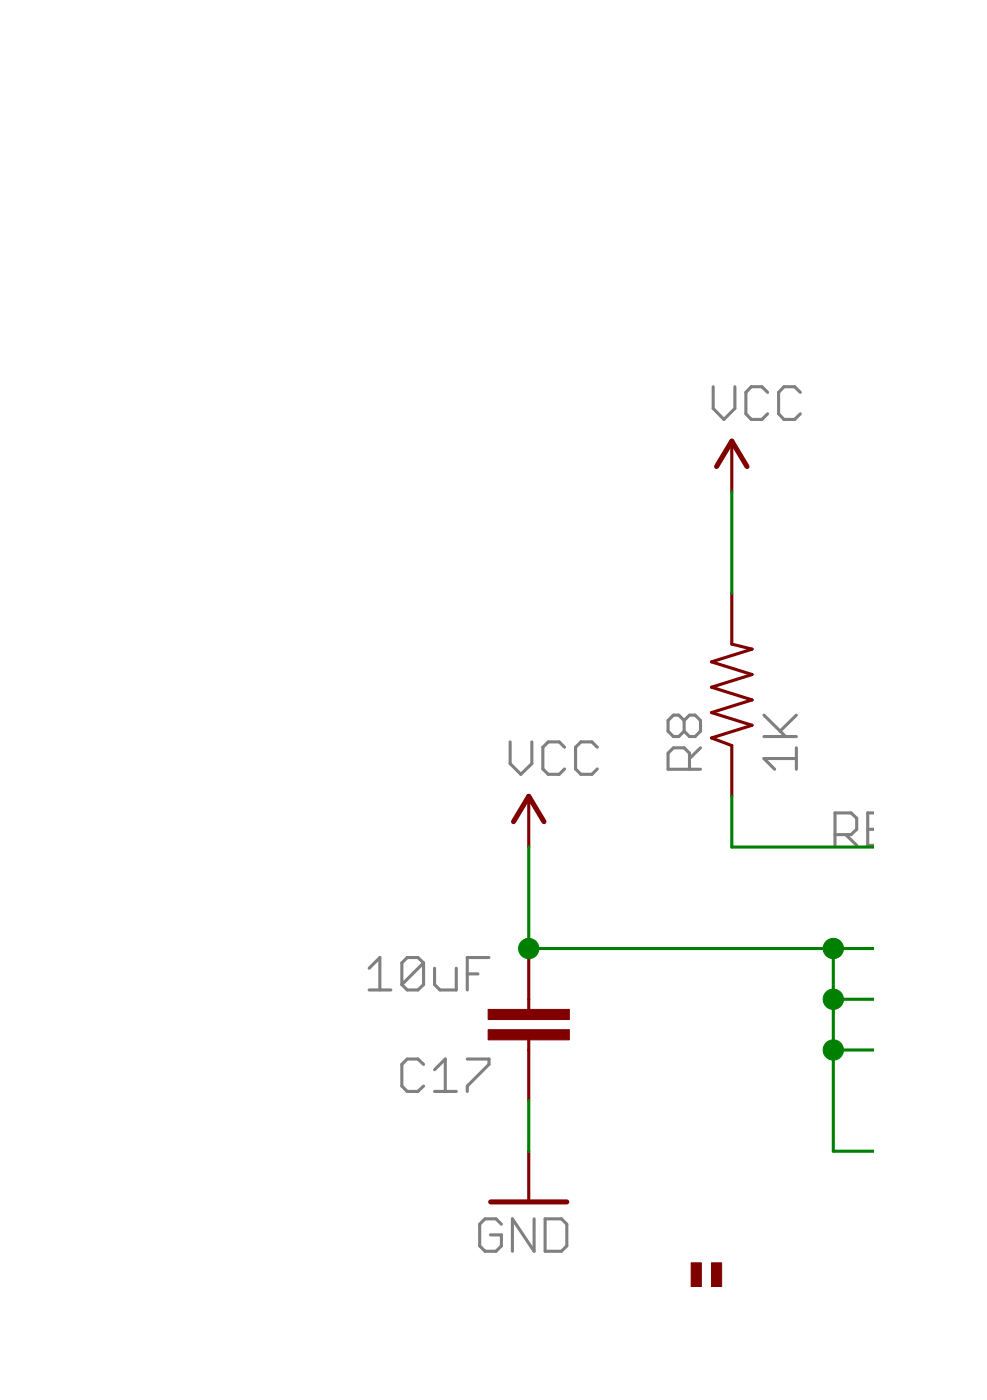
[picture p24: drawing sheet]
<svg xmlns="http://www.w3.org/2000/svg" width="74mm" height="105mm" viewBox="0 0 74 105" stroke-linecap="round" stroke-linejoin="round" font-family="sans-serif">
<g fill="none" stroke="#808080" stroke-width=".23">
<path d="M53.5 29v1.7l.8 .8 .9-.8v-1.7M57.6 29.5l-.4-.5h-.8l-.4 .5v1.6l.4 .4h.8l.4-.4M60.1 29.5l-.5-.5h-.8l-.4 .5v1.6l.4 .4h.8l.5-.4M38.3 55.7v1.6l.8 .8 .8-.8v-1.6M42.4 56.1l-.4-.4h-.9l-.4 .4v1.6l.4 .4h.9l.4-.4M44.8 56.1l-.4-.4h-.8l-.4 .4v1.6l.4 .4h.8l.4-.4M51.4 54.1l-.5-.4h-.4l-.4 .4v.8l.4 .4h.4l.5-.4M51.4 54.1l.4-.4h.4l.4 .4v.8l-.4 .4h-.4l-.4-.4M51.4 54.1v.8M51.8 57.8v-1.2l-.4-.4h-.9l-.4 .4v1.2h2.5M52.6 56.2l-.8 .8M57.3 55.3h2.5"/>
<path d="M57.3 53.7l1.7 1.6M59.8 57h-2.5l.8 .8M59.8 56.2v1.6M59.8 53.7l-1.3 1.2M27.7 72.7l.8-.8v2.4M27.7 74.3h1.6M31.8 72.3v1.6l-.4 .4h-.8l-.4-.4M31.8 72.3l-.4-.4h-.8l-.4 .4v1.6M31.8 79.9l-.4-.4h-.8l-.4 .4v1.7l.4 .4h.8l.4-.4M31.8 72.3l-1.6 1.6M32.6 72.7v1.2l.4 .4h1.2v-1.6M35.1 79.5h1.6v.4l-1.6 1.7v.4"/>
<path d="M35.1 73.1h.8M36.7 71.9h-1.6v2.4M62.7 62.7h1.2l.4-.4v-.9l-.4-.4h-1.2v2.5M63.5 62.7l.8 .8M65.1 62.3h.5M65.6 61h-.5v2.5h.5M32.6 82h1.6M32.6 80.3l.8-.8v2.5M37.6 91.9l-.4-.4h-.8l-.4 .4v1.7l.4 .4h.8l.4-.4v-.9h-.8M40.1 91.5v2.5l-1.6-2.5v2.5M40.9 91.5h1.2l.4 .4v1.7l-.4 .4h-1.2z"/>
</g>
<path d="M53.8 35l1.1-1.9 1.2 1.9M38.5 61.7l1.2-1.9 1.1 1.9M36.8 90.3h5.7" fill="none" stroke="#800000" stroke-width=".38"/>
<path d="M54.9 33.1v3.8M39.7 59.8v3.8M54.9 44.6v3.8l1.6 .3-3.1 1 3.1 1-3.1 .9 3.1 1-3.1 .9 3.1 1-3.1 .9 1.5 .6v3.8M39.7 71.2v4.6M39.7 78.1v4.6M39.7 86.4v3.9" fill="none" stroke="#800000" stroke-width=".23"/>
<g fill="#800000" stroke="#800000" stroke-width=".08">
<path d="M36.6 75.8h6.1v.8h-6.1z"/>
<path d="M36.6 77.3h6.1v.8h-6.1z"/>
<path d="M51.9 94.8h.7v1.9h-.7z"/>
<path d="M53.4 94.8h.8v1.9h-.8z"/>
</g>
<path d="M54.9 36.9v7.7M54.9 59.8v3.8h10.7M39.7 63.6v7.6h25.9M62.5 71.2v15.2h3.1M62.5 75h3.1M62.5 78.8h3.1M39.7 82.7v3.7" fill="none" stroke="#008000" stroke-width=".23"/>
<g fill="#008000" stroke="#008000" stroke-width=".08">
<circle cx="62.5" cy="71.2" r=".76"/>
<circle cx="62.5" cy="75" r=".76"/>
<circle cx="62.5" cy="78.8" r=".76"/>
<circle cx="39.7" cy="71.2" r=".76"/>
</g>
</svg>
